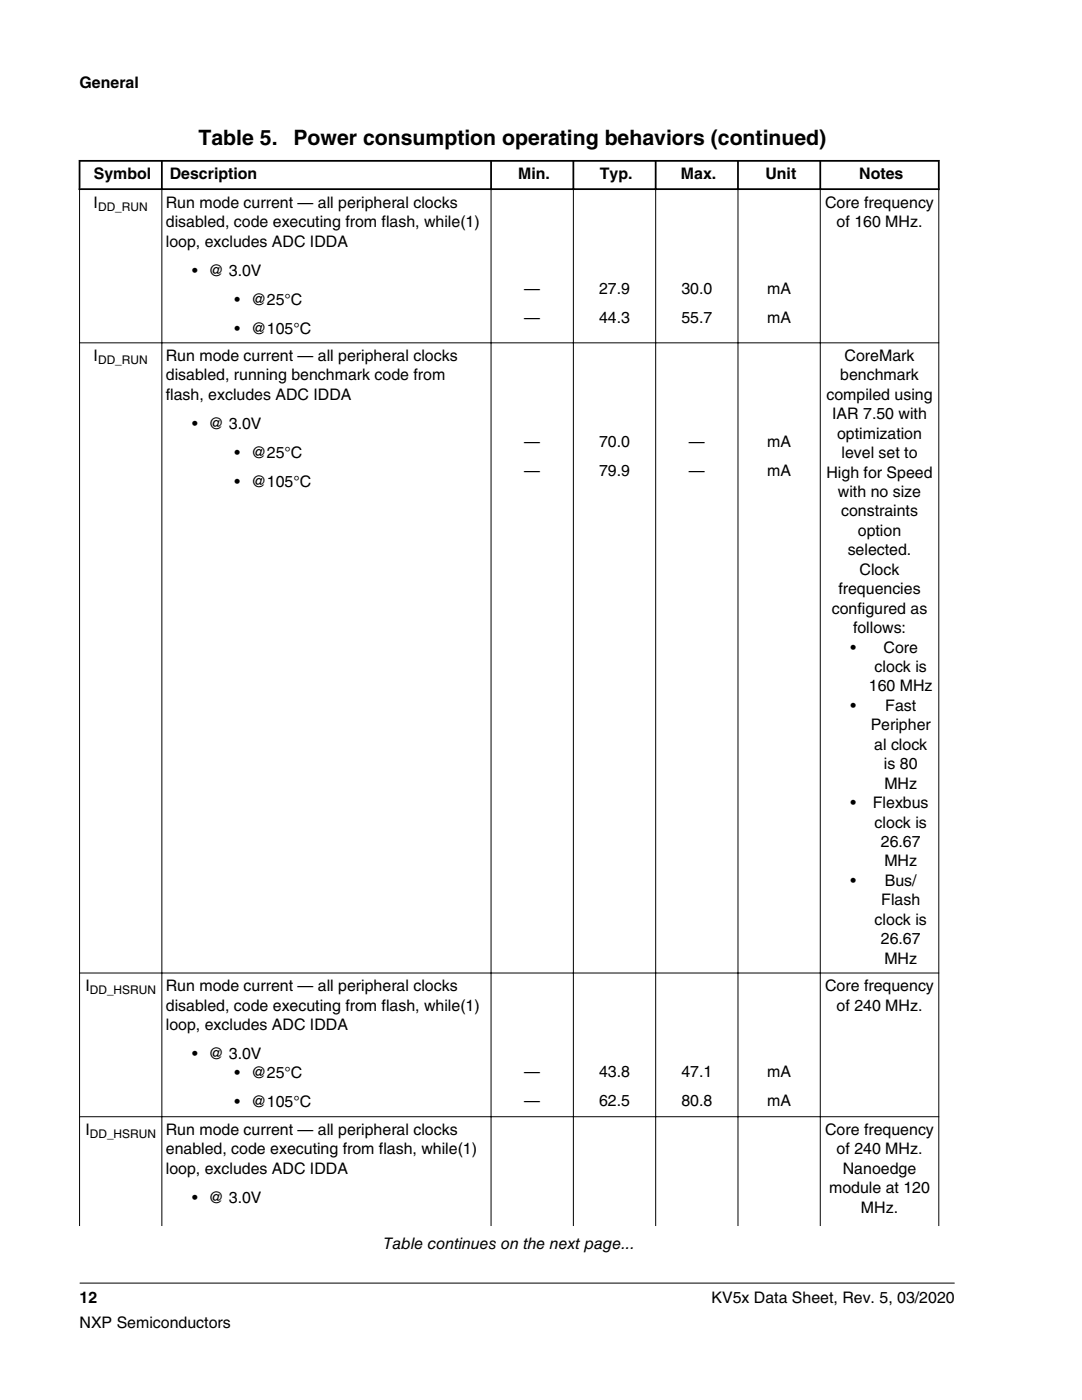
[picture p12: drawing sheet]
<svg xmlns="http://www.w3.org/2000/svg" width="216mm" height="279mm" viewBox="0 0 216 279" stroke-linecap="round" stroke-linejoin="round" font-family="sans-serif">
<defs><g id="words">
<g font-size="4.2">
<text x="39.6" y="29">Table 5.</text>
<text x="58.6" y="29">Power consumption operating behaviors (continued)</text>
</g>
<g font-size="3.2">
<text x="15.9" y="17.5">General</text>
<text x="18.7" y="35.8">Symbol</text>
<text x="33.9" y="35.8">Description</text>
<text x="103.4" y="35.8">Min.</text>
<text x="119.7" y="35.8">Typ.</text>
<text x="135.9" y="35.8">Max.</text>
<text x="152.7" y="35.8">Unit</text>
<text x="171.4" y="35.8">Notes</text>
<text x="18.7" y="41.4">I</text>
<text x="33.1" y="41.4">Run mode current — all peripheral clocks</text>
<text x="164.6" y="41.4">Core frequency</text>
<text x="33.1" y="45.3">disabled, code executing from flash, while(1)</text>
<text x="166.9" y="45.3">of 160 MHz.</text>
<text x="33.1" y="49.2">loop, excludes ADC IDDA</text>
<text x="38.3" y="55">• @ 3.0V</text>
<text x="104.6" y="58.7">—</text>
<text x="119.5" y="58.7">27.9</text>
<text x="136" y="58.7">30.0</text>
<text x="153.1" y="58.7">mA</text>
<text x="46.8" y="60.8">• @25°C</text>
<text x="104.6" y="64.4">—</text>
<text x="119.5" y="64.4">44.3</text>
<text x="136" y="64.4">55.7</text>
<text x="153.1" y="64.4">mA</text>
<text x="46.8" y="66.6">• @105°C</text>
<text x="18.7" y="72">I</text>
<text x="33.1" y="72">Run mode current — all peripheral clocks</text>
<text x="33.1" y="75.9">disabled, running benchmark code from</text>
<text x="167.6" y="75.9">benchmark</text>
<text x="168.5" y="72">CoreMark</text>
<text x="33.1" y="79.8">flash, excludes ADC IDDA</text>
<text x="164.9" y="79.8">compiled using</text>
<text x="166.1" y="83.7">IAR 7.50 with</text>
<text x="38.3" y="85.6">• @ 3.0V</text>
<text x="104.6" y="89.2">—</text>
<text x="119.5" y="89.2">70.0</text>
<text x="137.5" y="89.2">—</text>
<text x="153.1" y="89.2">mA</text>
<text x="167" y="87.6">optimization</text>
<text x="46.8" y="91.4">• @25°C</text>
<text x="104.6" y="95">—</text>
<text x="119.5" y="95">79.9</text>
<text x="137.5" y="95">—</text>
<text x="153.1" y="95">mA</text>
<text x="164.9" y="95.3">High for Speed</text>
<text x="167.9" y="91.4">level set to</text>
<text x="46.8" y="97.1">• @105°C</text>
<text x="167.2" y="99.2">with no size</text>
<text x="167.8" y="103.1">constraints</text>
<text x="171.2" y="107">option</text>
<text x="169.1" y="110.8">selected.</text>
<text x="167.3" y="118.6">frequencies</text>
<text x="171.5" y="114.7">Clock</text>
<text x="166" y="122.5">configured as</text>
<text x="169.7" y="130.2">•</text>
<text x="170.2" y="126.4">follows:</text>
<text x="176.3" y="130.2">Core</text>
<text x="173.4" y="138">160 MHz</text>
<text x="174.5" y="134.1">clock is</text>
<text x="169.7" y="141.9">•</text>
<text x="176.6" y="141.9">Fast</text>
<text x="173.7" y="145.8">Peripher</text>
<text x="174.4" y="149.6">al clock</text>
<text x="176.4" y="153.5">is 80</text>
<text x="169.7" y="161.3">•</text>
<text x="174.2" y="161.3">Flexbus</text>
<text x="176.5" y="157.4">MHz</text>
<text x="174.5" y="165.2">clock is</text>
<text x="175.8" y="169">26.67</text>
<text x="176.5" y="172.9">MHz</text>
<text x="169.7" y="176.8">•</text>
<text x="176.6" y="176.8">Bus/</text>
<text x="174.5" y="184.6">clock is</text>
<text x="175.9" y="180.7">Flash</text>
<text x="175.8" y="188.4">26.67</text>
<text x="17" y="197.8">I</text>
<text x="33.1" y="197.8">Run mode current — all peripheral clocks</text>
<text x="164.6" y="197.8">Core frequency</text>
<text x="176.5" y="192.3">MHz</text>
<text x="33.1" y="201.7">disabled, code executing from flash, while(1)</text>
<text x="166.9" y="201.7">of 240 MHz.</text>
<text x="33.1" y="205.6">loop, excludes ADC IDDA</text>
<text x="38.3" y="211.3">• @ 3.0V</text>
<text x="46.8" y="215.2">• @25°C</text>
<text x="104.6" y="215">—</text>
<text x="119.5" y="215">43.8</text>
<text x="136" y="215">47.1</text>
<text x="153.1" y="215">mA</text>
<text x="46.8" y="221">• @105°C</text>
<text x="104.6" y="220.8">—</text>
<text x="119.5" y="220.8">62.5</text>
<text x="136" y="220.8">80.8</text>
<text x="153.1" y="220.8">mA</text>
<text x="17" y="226.5">I</text>
<text x="33.1" y="226.5">Run mode current — all peripheral clocks</text>
<text x="164.6" y="226.5">Core frequency</text>
<text x="33.1" y="230.4">enabled, code executing from flash, while(1)</text>
<text x="166.9" y="230.4">of 240 MHz.</text>
<text x="33.1" y="234.2">loop, excludes ADC IDDA</text>
<text x="165.4" y="238.1">module at 120</text>
<text x="168.2" y="234.2">Nanoedge</text>
<text x="38.3" y="240">• @ 3.0V</text>
<text x="171.8" y="242">MHz.</text>
<text x="76.5" y="249.3">Table continues on the next page...</text>
<text x="15.9" y="260">12</text>
<text x="142" y="260">KV5x Data Sheet, Rev. 5, 03/2020</text>
<text x="15.9" y="265">NXP Semiconductors</text>
</g>
<g font-size="2.4">
<text x="19.6" y="42.1">DD_RUN</text>
<text x="19.6" y="72.7">DD_RUN</text>
<text x="17.9" y="198.4">DD_HSRUN</text>
<text x="17.9" y="227.1">DD_HSRUN</text>
</g>
</g></defs>
<path d="M15.7 32.1h171.8M15.7 37.7h171.8M15.9 31.9v6M32.3 31.9v6M98 31.9v6M114.4 31.9v6M130.8 31.9v6M147.3 31.9v6M163.7 31.9v6M187.3 31.9v6" fill="none" stroke="#000" stroke-width=".35"/>
<path d="M15.9 37.9v206.8M32.3 37.5v207.2M98 37.5v207.2M114.4 37.5v207.2M130.8 37.5v207.2M147.3 37.5v207.2M163.7 37.5v207.2M187.3 37.9v206.8M15.8 68.4h171.6M15.8 194.2h171.6M15.8 222.9h171.6M15.9 256.1h174.6" fill="none" stroke="#000" stroke-width=".2"/>
<use href="#words"/>
</svg>
